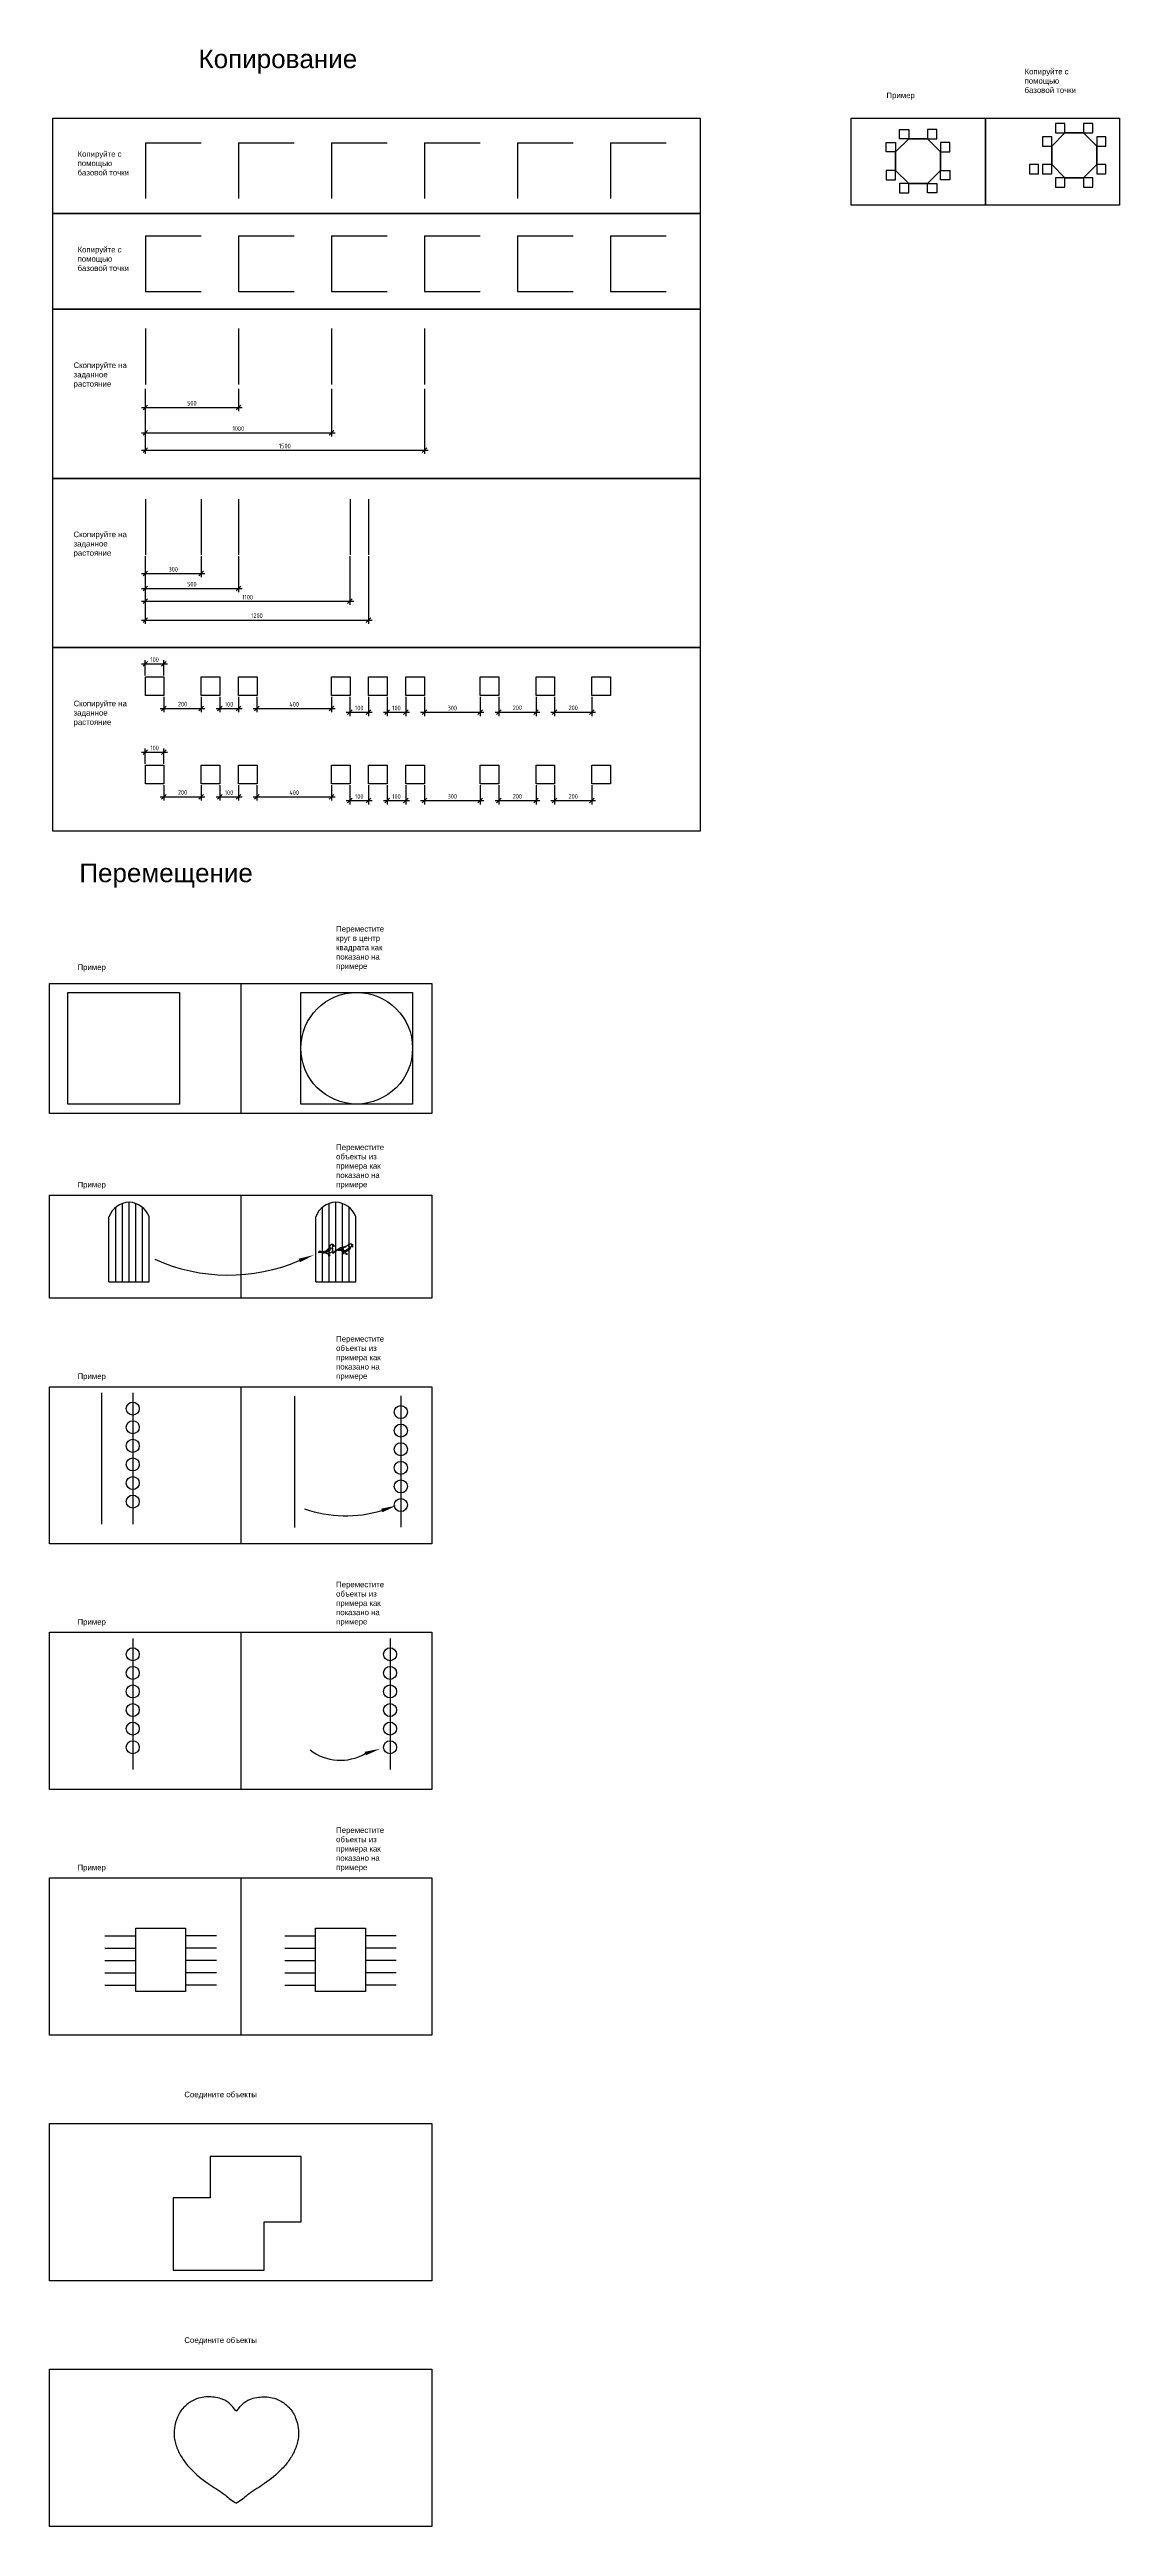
# Model space of a CAD drawing. Header units: millimetres. Extents: x 5285 to 11036, y 30611 to 43931.
import ezdxf

# ---------------------------------------------------------------- set-up
doc = ezdxf.new("R2010")
doc.units = ezdxf.units.MM
doc.styles.add('ГОСТ 2.304', font='CS_Gost2304.shx')
doc.dimstyles.new('СПДС', dxfattribs={"dimscale": 100, "dimtxt": 2.5, "dimasz": 2.5, "dimexe": 2, "dimexo": 0.625, "dimgap": 1, "dimtad": 1, "dimdec": 0, "dimtxsty": 'ГОСТ 2.304', "dimblk": 'OBLIQUE', "dimblk1": 'OBLIQUE', "dimblk2": 'OBLIQUE', "dimcen": 2.5, "dimdle": 2, "dimadec": 0, "dimazin": 2, "dimtfac": 0.75, "dimtdec": 4, "dimtmove": 1, "dimatfit": 3, "dimfxl": 1, "dimtfill": 1, "dimtolj": 1, "dimarcsym": 1})

# ---------------------------------------------------------------- blocks, each defined once
blk = doc.blocks.new('_Oblique')
at = {"color": 0, "linetype": 'ByBlock', "lineweight": -2}
blk.add_line((-0.5, -0.5), (0.5, 0.5), dxfattribs=at)
blk = doc.blocks.new('*D16')
at = {"color": 0, "lineweight": -2}
for p, q in [((5800, 42107), (5800, 41986)), ((6300, 42107), (6300, 41986)), ((5780, 42006), (6320, 42006))]:
    blk.add_line(p, q, dxfattribs=at)
at = {"layer": 'Defpoints', "color": 0}
for p in [(5800, 42113), (6300, 42113), (6300, 42006)]:
    blk.add_point(p, dxfattribs=at)
at = {"color": 0, "lineweight": -2, "xscale": 25, "yscale": 25, "zscale": 25, "rotation": 180}
blk.add_blockref('_Oblique', (5800, 42006), dxfattribs=at)
at = {"color": 0, "lineweight": -2, "xscale": 25, "yscale": 25, "zscale": 25}
blk.add_blockref('_Oblique', (6300, 42006), dxfattribs=at)
at = {"color": 0, "insert": (6050, 42029), "char_height": 25, "attachment_point": 5, "style": 'ГОСТ 2.304', "bg_fill": 3, "box_fill_scale": 1.1, "bg_fill_color": 256, "bg_fill_true_color": 13158600, "bg_fill_transparency": 0}
blk.add_mtext('\\A1;500', dxfattribs=at)
blk = doc.blocks.new('*D19')
at = {"color": 0, "lineweight": -2}
for p, q in [((5800, 42107), (5800, 41850)), ((6800, 42107), (6800, 41850)), ((5780, 41870), (6820, 41870))]:
    blk.add_line(p, q, dxfattribs=at)
at = {"layer": 'Defpoints', "color": 0}
for p in [(5800, 42113), (6800, 42113), (6800, 41870)]:
    blk.add_point(p, dxfattribs=at)
at = {"color": 0, "lineweight": -2, "xscale": 25, "yscale": 25, "zscale": 25, "rotation": 180}
blk.add_blockref('_Oblique', (5800, 41870), dxfattribs=at)
at = {"color": 0, "lineweight": -2, "xscale": 25, "yscale": 25, "zscale": 25}
blk.add_blockref('_Oblique', (6800, 41870), dxfattribs=at)
at = {"color": 0, "insert": (6300, 41893), "char_height": 25, "attachment_point": 5, "style": 'ГОСТ 2.304', "bg_fill": 3, "box_fill_scale": 1.1, "bg_fill_color": 256, "bg_fill_true_color": 13158600, "bg_fill_transparency": 0}
blk.add_mtext('\\A1;1000', dxfattribs=at)
blk = doc.blocks.new('*D22')
at = {"color": 0, "lineweight": -2}
for p, q in [((5800, 42107), (5800, 41756)), ((7300, 42107), (7300, 41756)), ((5780, 41776), (7320, 41776))]:
    blk.add_line(p, q, dxfattribs=at)
at = {"layer": 'Defpoints', "color": 0}
for p in [(5800, 42113), (7300, 42113), (7300, 41776)]:
    blk.add_point(p, dxfattribs=at)
at = {"color": 0, "lineweight": -2, "xscale": 25, "yscale": 25, "zscale": 25, "rotation": 180}
blk.add_blockref('_Oblique', (5800, 41776), dxfattribs=at)
at = {"color": 0, "lineweight": -2, "xscale": 25, "yscale": 25, "zscale": 25}
blk.add_blockref('_Oblique', (7300, 41776), dxfattribs=at)
at = {"color": 0, "insert": (6550, 41799), "char_height": 25, "attachment_point": 5, "style": 'ГОСТ 2.304', "bg_fill": 3, "box_fill_scale": 1.1, "bg_fill_color": 256, "bg_fill_true_color": 13158600, "bg_fill_transparency": 0}
blk.add_mtext('\\A1;1500', dxfattribs=at)
blk = doc.blocks.new('*D25')
at = {"color": 0, "lineweight": -2}
for p, q in [((5800, 41207), (5800, 41093)), ((6100, 41207), (6100, 41093)), ((5780, 41113), (6120, 41113))]:
    blk.add_line(p, q, dxfattribs=at)
at = {"layer": 'Defpoints', "color": 0}
for p in [(5800, 41213), (6100, 41213), (6100, 41113)]:
    blk.add_point(p, dxfattribs=at)
at = {"color": 0, "lineweight": -2, "xscale": 25, "yscale": 25, "zscale": 25, "rotation": 180}
blk.add_blockref('_Oblique', (5800, 41113), dxfattribs=at)
at = {"color": 0, "lineweight": -2, "xscale": 25, "yscale": 25, "zscale": 25}
blk.add_blockref('_Oblique', (6100, 41113), dxfattribs=at)
at = {"color": 0, "insert": (5950, 41136), "char_height": 25, "attachment_point": 5, "style": 'ГОСТ 2.304', "bg_fill": 3, "box_fill_scale": 1.1, "bg_fill_color": 256, "bg_fill_true_color": 13158600, "bg_fill_transparency": 0}
blk.add_mtext('\\A1;300', dxfattribs=at)
blk = doc.blocks.new('*D28')
at = {"color": 0, "lineweight": -2}
for p, q in [((5800, 41207), (5800, 41013)), ((6300, 41207), (6300, 41013)), ((5780, 41033), (6320, 41033))]:
    blk.add_line(p, q, dxfattribs=at)
at = {"layer": 'Defpoints', "color": 0}
for p in [(5800, 41213), (6300, 41213), (6300, 41033)]:
    blk.add_point(p, dxfattribs=at)
at = {"color": 0, "lineweight": -2, "xscale": 25, "yscale": 25, "zscale": 25, "rotation": 180}
blk.add_blockref('_Oblique', (5800, 41033), dxfattribs=at)
at = {"color": 0, "lineweight": -2, "xscale": 25, "yscale": 25, "zscale": 25}
blk.add_blockref('_Oblique', (6300, 41033), dxfattribs=at)
at = {"color": 0, "insert": (6050, 41056), "char_height": 25, "attachment_point": 5, "style": 'ГОСТ 2.304', "bg_fill": 3, "box_fill_scale": 1.1, "bg_fill_color": 256, "bg_fill_true_color": 13158600, "bg_fill_transparency": 0}
blk.add_mtext('\\A1;500', dxfattribs=at)
blk = doc.blocks.new('*D31')
at = {"color": 0, "lineweight": -2}
for p, q in [((5800, 41207), (5800, 40944)), ((6900, 41207), (6900, 40944)), ((5780, 40964), (6920, 40964))]:
    blk.add_line(p, q, dxfattribs=at)
at = {"layer": 'Defpoints', "color": 0}
for p in [(5800, 41213), (6900, 41213), (6900, 40964)]:
    blk.add_point(p, dxfattribs=at)
at = {"color": 0, "lineweight": -2, "xscale": 25, "yscale": 25, "zscale": 25, "rotation": 180}
blk.add_blockref('_Oblique', (5800, 40964), dxfattribs=at)
at = {"color": 0, "lineweight": -2, "xscale": 25, "yscale": 25, "zscale": 25}
blk.add_blockref('_Oblique', (6900, 40964), dxfattribs=at)
at = {"color": 0, "insert": (6350, 40986), "char_height": 25, "attachment_point": 5, "style": 'ГОСТ 2.304', "bg_fill": 3, "box_fill_scale": 1.1, "bg_fill_color": 256, "bg_fill_true_color": 13158600, "bg_fill_transparency": 0}
blk.add_mtext('\\A1;1100', dxfattribs=at)
blk = doc.blocks.new('*D34')
at = {"color": 0, "lineweight": -2}
for p, q in [((5800, 41207), (5800, 40843)), ((7000, 41207), (7000, 40843)), ((5780, 40863), (7020, 40863))]:
    blk.add_line(p, q, dxfattribs=at)
at = {"layer": 'Defpoints', "color": 0}
for p in [(5800, 41213), (7000, 41213), (7000, 40863)]:
    blk.add_point(p, dxfattribs=at)
at = {"color": 0, "lineweight": -2, "xscale": 25, "yscale": 25, "zscale": 25, "rotation": 180}
blk.add_blockref('_Oblique', (5800, 40863), dxfattribs=at)
at = {"color": 0, "lineweight": -2, "xscale": 25, "yscale": 25, "zscale": 25}
blk.add_blockref('_Oblique', (7000, 40863), dxfattribs=at)
at = {"color": 0, "insert": (6400, 40887), "char_height": 25, "attachment_point": 5, "style": 'ГОСТ 2.304', "bg_fill": 3, "box_fill_scale": 1.1, "bg_fill_color": 256, "bg_fill_true_color": 13158600, "bg_fill_transparency": 0}
blk.add_mtext('\\A1;1200', dxfattribs=at)
blk = doc.blocks.new('*D37')
at = {"color": 0, "lineweight": -2}
for p, q in [((5880, 40388), (6120, 40388)), ((5900, 40451), (5900, 40368)), ((6100, 40451), (6100, 40368))]:
    blk.add_line(p, q, dxfattribs=at)
at = {"layer": 'Defpoints', "color": 0}
for p in [(5900, 40458), (6100, 40458), (6100, 40388)]:
    blk.add_point(p, dxfattribs=at)
at = {"color": 0, "lineweight": -2, "xscale": 25, "yscale": 25, "zscale": 25, "rotation": 180}
blk.add_blockref('_Oblique', (5900, 40388), dxfattribs=at)
at = {"color": 0, "lineweight": -2, "xscale": 25, "yscale": 25, "zscale": 25}
blk.add_blockref('_Oblique', (6100, 40388), dxfattribs=at)
at = {"color": 0, "insert": (6000, 40411), "char_height": 25, "attachment_point": 5, "style": 'ГОСТ 2.304', "bg_fill": 3, "box_fill_scale": 1.1, "bg_fill_color": 256, "bg_fill_true_color": 13158600, "bg_fill_transparency": 0}
blk.add_mtext('\\A1;200', dxfattribs=at)
blk = doc.blocks.new('*D52')
at = {"color": 0, "lineweight": -2}
for p, q in [((6180, 40388), (6320, 40388)), ((6200, 40451), (6200, 40368)), ((6300, 40451), (6300, 40368))]:
    blk.add_line(p, q, dxfattribs=at)
at = {"color": 0, "lineweight": -2, "xscale": 25, "yscale": 25, "zscale": 25, "rotation": 180}
blk.add_blockref('_Oblique', (6200, 40388), dxfattribs=at)
at = {"color": 0, "lineweight": -2, "xscale": 25, "yscale": 25, "zscale": 25}
blk.add_blockref('_Oblique', (6300, 40388), dxfattribs=at)
at = {"color": 0, "insert": (6250, 40410), "char_height": 25, "attachment_point": 5, "style": 'ГОСТ 2.304', "bg_fill": 3, "box_fill_scale": 1.1, "bg_fill_color": 256, "bg_fill_true_color": 13158600, "bg_fill_transparency": 0}
blk.add_mtext('\\A1;100', dxfattribs=at)
at = {"layer": 'Defpoints', "color": 0}
for p in [(6200, 40458), (6300, 40458), (6300, 40388)]:
    blk.add_point(p, dxfattribs=at)
blk = doc.blocks.new('*D57')
at = {"color": 0, "lineweight": -2}
for p, q in [((6380, 40388), (6820, 40388)), ((6400, 40451), (6400, 40368)), ((6800, 40451), (6800, 40368))]:
    blk.add_line(p, q, dxfattribs=at)
at = {"layer": 'Defpoints', "color": 0}
for p in [(6400, 40458), (6800, 40458), (6800, 40388)]:
    blk.add_point(p, dxfattribs=at)
at = {"color": 0, "lineweight": -2, "xscale": 25, "yscale": 25, "zscale": 25, "rotation": 180}
blk.add_blockref('_Oblique', (6400, 40388), dxfattribs=at)
at = {"color": 0, "lineweight": -2, "xscale": 25, "yscale": 25, "zscale": 25}
blk.add_blockref('_Oblique', (6800, 40388), dxfattribs=at)
at = {"color": 0, "insert": (6600, 40410), "char_height": 25, "attachment_point": 5, "style": 'ГОСТ 2.304', "bg_fill": 3, "box_fill_scale": 1.1, "bg_fill_color": 256, "bg_fill_true_color": 13158600, "bg_fill_transparency": 0}
blk.add_mtext('\\A1;400', dxfattribs=at)
blk = doc.blocks.new('*D62')
at = {"color": 0, "lineweight": -2}
for p, q in [((6880, 40367), (7020, 40367)), ((6900, 40451), (6900, 40347)), ((7000, 40451), (7000, 40347))]:
    blk.add_line(p, q, dxfattribs=at)
at = {"color": 0, "lineweight": -2, "xscale": 25, "yscale": 25, "zscale": 25, "rotation": 180}
blk.add_blockref('_Oblique', (6900, 40367), dxfattribs=at)
at = {"color": 0, "lineweight": -2, "xscale": 25, "yscale": 25, "zscale": 25}
blk.add_blockref('_Oblique', (7000, 40367), dxfattribs=at)
at = {"color": 0, "insert": (6950, 40390), "char_height": 25, "attachment_point": 5, "style": 'ГОСТ 2.304', "bg_fill": 3, "box_fill_scale": 1.1, "bg_fill_color": 256, "bg_fill_true_color": 13158600, "bg_fill_transparency": 0}
blk.add_mtext('\\A1;100', dxfattribs=at)
at = {"layer": 'Defpoints', "color": 0}
for p in [(6900, 40458), (7000, 40458), (7000, 40367)]:
    blk.add_point(p, dxfattribs=at)
blk = doc.blocks.new('*D65')
at = {"color": 0, "lineweight": -2}
for p, q in [((5780, 40628), (5920, 40628)), ((5800, 40564), (5800, 40648)), ((5900, 40564), (5900, 40648))]:
    blk.add_line(p, q, dxfattribs=at)
at = {"layer": 'Defpoints', "color": 0}
for p in [(5800, 40558), (5900, 40558)]:
    blk.add_point(p, dxfattribs=at)
at = {"color": 0, "lineweight": -2, "xscale": 25, "yscale": 25, "zscale": 25, "rotation": 180}
blk.add_blockref('_Oblique', (5800, 40628), dxfattribs=at)
at = {"color": 0, "lineweight": -2, "xscale": 25, "yscale": 25, "zscale": 25}
blk.add_blockref('_Oblique', (5900, 40628), dxfattribs=at)
at = {"color": 0, "insert": (5850, 40650), "char_height": 25, "attachment_point": 5, "style": 'ГОСТ 2.304', "bg_fill": 3, "box_fill_scale": 1.1, "bg_fill_color": 256, "bg_fill_true_color": 13158600, "bg_fill_transparency": 0}
blk.add_mtext('\\A1;100', dxfattribs=at)
at = {"layer": 'Defpoints', "color": 0}
blk.add_point((5900, 40628), dxfattribs=at)
blk = doc.blocks.new('*D74')
at = {"color": 0, "lineweight": -2}
for p, q in [((7080, 40367), (7220, 40367)), ((7100, 40451), (7100, 40347)), ((7200, 40451), (7200, 40347))]:
    blk.add_line(p, q, dxfattribs=at)
at = {"color": 0, "lineweight": -2, "xscale": 25, "yscale": 25, "zscale": 25, "rotation": 180}
blk.add_blockref('_Oblique', (7100, 40367), dxfattribs=at)
at = {"color": 0, "lineweight": -2, "xscale": 25, "yscale": 25, "zscale": 25}
blk.add_blockref('_Oblique', (7200, 40367), dxfattribs=at)
at = {"color": 0, "insert": (7150, 40390), "char_height": 25, "attachment_point": 5, "style": 'ГОСТ 2.304', "bg_fill": 3, "box_fill_scale": 1.1, "bg_fill_color": 256, "bg_fill_true_color": 13158600, "bg_fill_transparency": 0}
blk.add_mtext('\\A1;100', dxfattribs=at)
at = {"layer": 'Defpoints', "color": 0}
for p in [(7100, 40458), (7200, 40458), (7200, 40367)]:
    blk.add_point(p, dxfattribs=at)
blk = doc.blocks.new('*D79')
at = {"color": 0, "lineweight": -2}
for p, q in [((7280, 40367), (7620, 40367)), ((7300, 40451), (7300, 40347)), ((7600, 40451), (7600, 40347))]:
    blk.add_line(p, q, dxfattribs=at)
at = {"layer": 'Defpoints', "color": 0}
for p in [(7300, 40458), (7600, 40458), (7600, 40367)]:
    blk.add_point(p, dxfattribs=at)
at = {"color": 0, "lineweight": -2, "xscale": 25, "yscale": 25, "zscale": 25, "rotation": 180}
blk.add_blockref('_Oblique', (7300, 40367), dxfattribs=at)
at = {"color": 0, "lineweight": -2, "xscale": 25, "yscale": 25, "zscale": 25}
blk.add_blockref('_Oblique', (7600, 40367), dxfattribs=at)
at = {"color": 0, "insert": (7450, 40390), "char_height": 25, "attachment_point": 5, "style": 'ГОСТ 2.304', "bg_fill": 3, "box_fill_scale": 1.1, "bg_fill_color": 256, "bg_fill_true_color": 13158600, "bg_fill_transparency": 0}
blk.add_mtext('\\A1;300', dxfattribs=at)
blk = doc.blocks.new('*D84')
at = {"color": 0, "lineweight": -2}
for p, q in [((7680, 40367), (7920, 40367)), ((7700, 40451), (7700, 40347)), ((7900, 40451), (7900, 40347))]:
    blk.add_line(p, q, dxfattribs=at)
at = {"layer": 'Defpoints', "color": 0}
for p in [(7700, 40458), (7900, 40458), (7900, 40367)]:
    blk.add_point(p, dxfattribs=at)
at = {"color": 0, "lineweight": -2, "xscale": 25, "yscale": 25, "zscale": 25, "rotation": 180}
blk.add_blockref('_Oblique', (7700, 40367), dxfattribs=at)
at = {"color": 0, "lineweight": -2, "xscale": 25, "yscale": 25, "zscale": 25}
blk.add_blockref('_Oblique', (7900, 40367), dxfattribs=at)
at = {"color": 0, "insert": (7800, 40391), "char_height": 25, "attachment_point": 5, "style": 'ГОСТ 2.304', "bg_fill": 3, "box_fill_scale": 1.1, "bg_fill_color": 256, "bg_fill_true_color": 13158600, "bg_fill_transparency": 0}
blk.add_mtext('\\A1;200', dxfattribs=at)
blk = doc.blocks.new('*D89')
at = {"color": 0, "lineweight": -2}
for p, q in [((7980, 40367), (8220, 40367)), ((8000, 40451), (8000, 40347)), ((8200, 40451), (8200, 40347))]:
    blk.add_line(p, q, dxfattribs=at)
at = {"layer": 'Defpoints', "color": 0}
for p in [(8000, 40458), (8200, 40458), (8200, 40367)]:
    blk.add_point(p, dxfattribs=at)
at = {"color": 0, "lineweight": -2, "xscale": 25, "yscale": 25, "zscale": 25, "rotation": 180}
blk.add_blockref('_Oblique', (8000, 40367), dxfattribs=at)
at = {"color": 0, "lineweight": -2, "xscale": 25, "yscale": 25, "zscale": 25}
blk.add_blockref('_Oblique', (8200, 40367), dxfattribs=at)
at = {"color": 0, "insert": (8100, 40391), "char_height": 25, "attachment_point": 5, "style": 'ГОСТ 2.304', "bg_fill": 3, "box_fill_scale": 1.1, "bg_fill_color": 256, "bg_fill_true_color": 13158600, "bg_fill_transparency": 0}
blk.add_mtext('\\A1;200', dxfattribs=at)
blk = doc.blocks.new('*D141')
at = {"color": 0, "lineweight": -2}
for p, q in [((5900, 39976), (5900, 39892)), ((6100, 39976), (6100, 39892)), ((5880, 39912), (6120, 39912))]:
    blk.add_line(p, q, dxfattribs=at)
at = {"layer": 'Defpoints', "color": 0}
for p in [(5900, 39982), (6100, 39982), (6100, 39912)]:
    blk.add_point(p, dxfattribs=at)
at = {"color": 0, "lineweight": -2, "xscale": 25, "yscale": 25, "zscale": 25, "rotation": 180}
blk.add_blockref('_Oblique', (5900, 39912), dxfattribs=at)
at = {"color": 0, "lineweight": -2, "xscale": 25, "yscale": 25, "zscale": 25}
blk.add_blockref('_Oblique', (6100, 39912), dxfattribs=at)
at = {"color": 0, "insert": (6000, 39936), "char_height": 25, "attachment_point": 5, "style": 'ГОСТ 2.304', "bg_fill": 3, "box_fill_scale": 1.1, "bg_fill_color": 256, "bg_fill_true_color": 13158600, "bg_fill_transparency": 0}
blk.add_mtext('\\A1;200', dxfattribs=at)
blk = doc.blocks.new('*D142')
at = {"color": 0, "lineweight": -2}
for p, q in [((6200, 39976), (6200, 39892)), ((6300, 39976), (6300, 39892)), ((6180, 39912), (6320, 39912))]:
    blk.add_line(p, q, dxfattribs=at)
at = {"color": 0, "lineweight": -2, "xscale": 25, "yscale": 25, "zscale": 25, "rotation": 180}
blk.add_blockref('_Oblique', (6200, 39912), dxfattribs=at)
at = {"color": 0, "lineweight": -2, "xscale": 25, "yscale": 25, "zscale": 25}
blk.add_blockref('_Oblique', (6300, 39912), dxfattribs=at)
at = {"color": 0, "insert": (6250, 39935), "char_height": 25, "attachment_point": 5, "style": 'ГОСТ 2.304', "bg_fill": 3, "box_fill_scale": 1.1, "bg_fill_color": 256, "bg_fill_true_color": 13158600, "bg_fill_transparency": 0}
blk.add_mtext('\\A1;100', dxfattribs=at)
at = {"layer": 'Defpoints', "color": 0}
for p in [(6200, 39982), (6300, 39982), (6300, 39912)]:
    blk.add_point(p, dxfattribs=at)
blk = doc.blocks.new('*D143')
at = {"color": 0, "lineweight": -2}
for p, q in [((6400, 39976), (6400, 39892)), ((6800, 39976), (6800, 39892)), ((6380, 39912), (6820, 39912))]:
    blk.add_line(p, q, dxfattribs=at)
at = {"layer": 'Defpoints', "color": 0}
for p in [(6400, 39982), (6800, 39982), (6800, 39912)]:
    blk.add_point(p, dxfattribs=at)
at = {"color": 0, "lineweight": -2, "xscale": 25, "yscale": 25, "zscale": 25, "rotation": 180}
blk.add_blockref('_Oblique', (6400, 39912), dxfattribs=at)
at = {"color": 0, "lineweight": -2, "xscale": 25, "yscale": 25, "zscale": 25}
blk.add_blockref('_Oblique', (6800, 39912), dxfattribs=at)
at = {"color": 0, "insert": (6600, 39935), "char_height": 25, "attachment_point": 5, "style": 'ГОСТ 2.304', "bg_fill": 3, "box_fill_scale": 1.1, "bg_fill_color": 256, "bg_fill_true_color": 13158600, "bg_fill_transparency": 0}
blk.add_mtext('\\A1;400', dxfattribs=at)
blk = doc.blocks.new('*D144')
at = {"color": 0, "lineweight": -2}
for p, q in [((6900, 39976), (6900, 39872)), ((7000, 39976), (7000, 39872)), ((6880, 39892), (7020, 39892))]:
    blk.add_line(p, q, dxfattribs=at)
at = {"color": 0, "lineweight": -2, "xscale": 25, "yscale": 25, "zscale": 25, "rotation": 180}
blk.add_blockref('_Oblique', (6900, 39892), dxfattribs=at)
at = {"color": 0, "lineweight": -2, "xscale": 25, "yscale": 25, "zscale": 25}
blk.add_blockref('_Oblique', (7000, 39892), dxfattribs=at)
at = {"color": 0, "insert": (6950, 39914), "char_height": 25, "attachment_point": 5, "style": 'ГОСТ 2.304', "bg_fill": 3, "box_fill_scale": 1.1, "bg_fill_color": 256, "bg_fill_true_color": 13158600, "bg_fill_transparency": 0}
blk.add_mtext('\\A1;100', dxfattribs=at)
at = {"layer": 'Defpoints', "color": 0}
for p in [(6900, 39982), (7000, 39982), (7000, 39892)]:
    blk.add_point(p, dxfattribs=at)
blk = doc.blocks.new('*D145')
at = {"color": 0, "lineweight": -2}
for p, q in [((5780, 40152), (5920, 40152)), ((5800, 40089), (5800, 40172)), ((5900, 40089), (5900, 40172))]:
    blk.add_line(p, q, dxfattribs=at)
at = {"layer": 'Defpoints', "color": 0}
for p in [(5800, 40082), (5900, 40082)]:
    blk.add_point(p, dxfattribs=at)
at = {"color": 0, "lineweight": -2, "xscale": 25, "yscale": 25, "zscale": 25, "rotation": 180}
blk.add_blockref('_Oblique', (5800, 40152), dxfattribs=at)
at = {"color": 0, "lineweight": -2, "xscale": 25, "yscale": 25, "zscale": 25}
blk.add_blockref('_Oblique', (5900, 40152), dxfattribs=at)
at = {"color": 0, "insert": (5850, 40175), "char_height": 25, "attachment_point": 5, "style": 'ГОСТ 2.304', "bg_fill": 3, "box_fill_scale": 1.1, "bg_fill_color": 256, "bg_fill_true_color": 13158600, "bg_fill_transparency": 0}
blk.add_mtext('\\A1;100', dxfattribs=at)
at = {"layer": 'Defpoints', "color": 0}
blk.add_point((5900, 40152), dxfattribs=at)
blk = doc.blocks.new('*D146')
at = {"color": 0, "lineweight": -2}
for p, q in [((7100, 39976), (7100, 39872)), ((7200, 39976), (7200, 39872)), ((7080, 39892), (7220, 39892))]:
    blk.add_line(p, q, dxfattribs=at)
at = {"color": 0, "lineweight": -2, "xscale": 25, "yscale": 25, "zscale": 25, "rotation": 180}
blk.add_blockref('_Oblique', (7100, 39892), dxfattribs=at)
at = {"color": 0, "lineweight": -2, "xscale": 25, "yscale": 25, "zscale": 25}
blk.add_blockref('_Oblique', (7200, 39892), dxfattribs=at)
at = {"color": 0, "insert": (7150, 39914), "char_height": 25, "attachment_point": 5, "style": 'ГОСТ 2.304', "bg_fill": 3, "box_fill_scale": 1.1, "bg_fill_color": 256, "bg_fill_true_color": 13158600, "bg_fill_transparency": 0}
blk.add_mtext('\\A1;100', dxfattribs=at)
at = {"layer": 'Defpoints', "color": 0}
for p in [(7100, 39982), (7200, 39982), (7200, 39892)]:
    blk.add_point(p, dxfattribs=at)
blk = doc.blocks.new('*D147')
at = {"color": 0, "lineweight": -2}
for p, q in [((7300, 39976), (7300, 39872)), ((7600, 39976), (7600, 39872)), ((7280, 39892), (7620, 39892))]:
    blk.add_line(p, q, dxfattribs=at)
at = {"layer": 'Defpoints', "color": 0}
for p in [(7300, 39982), (7600, 39982), (7600, 39892)]:
    blk.add_point(p, dxfattribs=at)
at = {"color": 0, "lineweight": -2, "xscale": 25, "yscale": 25, "zscale": 25, "rotation": 180}
blk.add_blockref('_Oblique', (7300, 39892), dxfattribs=at)
at = {"color": 0, "lineweight": -2, "xscale": 25, "yscale": 25, "zscale": 25}
blk.add_blockref('_Oblique', (7600, 39892), dxfattribs=at)
at = {"color": 0, "insert": (7450, 39915), "char_height": 25, "attachment_point": 5, "style": 'ГОСТ 2.304', "bg_fill": 3, "box_fill_scale": 1.1, "bg_fill_color": 256, "bg_fill_true_color": 13158600, "bg_fill_transparency": 0}
blk.add_mtext('\\A1;300', dxfattribs=at)
blk = doc.blocks.new('*D148')
at = {"color": 0, "lineweight": -2}
for p, q in [((7700, 39976), (7700, 39872)), ((7900, 39976), (7900, 39872)), ((7680, 39892), (7920, 39892))]:
    blk.add_line(p, q, dxfattribs=at)
at = {"layer": 'Defpoints', "color": 0}
for p in [(7700, 39982), (7900, 39982), (7900, 39892)]:
    blk.add_point(p, dxfattribs=at)
at = {"color": 0, "lineweight": -2, "xscale": 25, "yscale": 25, "zscale": 25, "rotation": 180}
blk.add_blockref('_Oblique', (7700, 39892), dxfattribs=at)
at = {"color": 0, "lineweight": -2, "xscale": 25, "yscale": 25, "zscale": 25}
blk.add_blockref('_Oblique', (7900, 39892), dxfattribs=at)
at = {"color": 0, "insert": (7800, 39915), "char_height": 25, "attachment_point": 5, "style": 'ГОСТ 2.304', "bg_fill": 3, "box_fill_scale": 1.1, "bg_fill_color": 256, "bg_fill_true_color": 13158600, "bg_fill_transparency": 0}
blk.add_mtext('\\A1;200', dxfattribs=at)
blk = doc.blocks.new('*D149')
at = {"color": 0, "lineweight": -2}
for p, q in [((8000, 39976), (8000, 39872)), ((8200, 39976), (8200, 39872)), ((7980, 39892), (8220, 39892))]:
    blk.add_line(p, q, dxfattribs=at)
at = {"layer": 'Defpoints', "color": 0}
for p in [(8000, 39982), (8200, 39982), (8200, 39892)]:
    blk.add_point(p, dxfattribs=at)
at = {"color": 0, "lineweight": -2, "xscale": 25, "yscale": 25, "zscale": 25, "rotation": 180}
blk.add_blockref('_Oblique', (8000, 39892), dxfattribs=at)
at = {"color": 0, "lineweight": -2, "xscale": 25, "yscale": 25, "zscale": 25}
blk.add_blockref('_Oblique', (8200, 39892), dxfattribs=at)
at = {"color": 0, "insert": (8100, 39915), "char_height": 25, "attachment_point": 5, "style": 'ГОСТ 2.304', "bg_fill": 3, "box_fill_scale": 1.1, "bg_fill_color": 256, "bg_fill_true_color": 13158600, "bg_fill_transparency": 0}
blk.add_mtext('\\A1;200', dxfattribs=at)

msp = doc.modelspace()

# ---------------------------------------------------------------- linework, layer by layer
at = {"color": 1, "ltscale": 100}
for p, q in [((5800.3, 43430.1), (6100.3, 43430.1)), ((6300.3, 43430.1), (6600.3, 43430.1)), ((6800.3, 43430.1), (7100.3, 43430.1)), ((7300.3, 43430.1), (7600.3, 43430.1)), ((7800.3, 43430.1), (8100.3, 43430.1)), ((8300.3, 43430.1), (8600.3, 43430.1)), ((5800.3, 42930.1), (6100.3, 42930.1)), ((6300.3, 42930.1), (6600.3, 42930.1)), ((6800.3, 42930.1), (7100.3, 42930.1)), ((7300.3, 42930.1), (7600.3, 42930.1)), ((7800.3, 42930.1), (8100.3, 42930.1)), ((8300.3, 42930.1), (8600.3, 42930.1)), ((5800.3, 42630.1), (6100.3, 42630.1)), ((6300.3, 42630.1), (6600.3, 42630.1)), ((6800.3, 42630.1), (7100.3, 42630.1)), ((7300.3, 42630.1), (7600.3, 42630.1)), ((7800.3, 42630.1), (8100.3, 42630.1)), ((8300.3, 42630.1), (8600.3, 42630.1)), ((5800.3, 42430.1), (5800.3, 42130.1)), ((5800.3, 41513.2), (5800.3, 41213.2))]:
    msp.add_line(p, q, dxfattribs=at)
at = {"ltscale": 100}
for p, q in [((5800.3, 43430.1), (5800.3, 43130.1)), ((6300.3, 43430.1), (6300.3, 43130.1)), ((6800.3, 43430.1), (6800.3, 43130.1)), ((7300.3, 43430.1), (7300.3, 43130.1)), ((7800.3, 43430.1), (7800.3, 43130.1)), ((8300.3, 43430.1), (8300.3, 43130.1)), ((5800.3, 42930.1), (5800.3, 42630.1)), ((6300.3, 42930.1), (6300.3, 42630.1)), ((6800.3, 42930.1), (6800.3, 42630.1)), ((7300.3, 42930.1), (7300.3, 42630.1)), ((7800.3, 42930.1), (7800.3, 42630.1)), ((8300.3, 42930.1), (8300.3, 42630.1))]:
    msp.add_line(p, q, dxfattribs=at)
at = {"lineweight": 60, "ltscale": 10}
for p, q in [((9903.7, 43451.5), (9833, 43380.8)), ((9903.7, 43451.5), (10003.7, 43451.5)), ((10003.7, 43451.5), (10074.4, 43380.8)), ((10743, 43482.9), (10672.3, 43412.2)), ((10743, 43482.9), (10843, 43482.9)), ((10843, 43482.9), (10913.7, 43412.2)), ((9833, 43380.8), (9833, 43280.8)), ((10074.4, 43380.8), (10074.4, 43280.8)), ((10672.3, 43412.2), (10672.3, 43312.2)), ((10743, 43241.5), (10672.3, 43312.2)), ((10843, 43241.5), (10913.7, 43312.2)), ((10913.7, 43412.2), (10913.7, 43312.2)), ((9903.7, 43210.1), (9833, 43280.8)), ((10003.7, 43210.1), (9903.7, 43210.1)), ((10003.7, 43210.1), (10074.4, 43280.8)), ((10843, 43241.5), (10743, 43241.5))]:
    msp.add_line(p, q, dxfattribs=at)
for p, q in [((6312.5, 38907.8), (6312.5, 38208.7)), ((5640.7, 37303.9), (5640.7, 37704.9)), ((5676.6, 37303.9), (5676.6, 37725.7)), ((5712.6, 37303.9), (5712.6, 37733)), ((5712.6, 37303.9), (5712.6, 37733)), ((5748.6, 37303.9), (5748.6, 37725.7)), ((5784.6, 37303.9), (5784.6, 37704.9)), ((6312.5, 37770.6), (6312.5, 37215.9)), ((6751.7, 37303.9), (6751.7, 37704.9)), ((6787.7, 37303.9), (6787.7, 37725.7)), ((6823.7, 37303.9), (6823.7, 37733)), ((6823.7, 37303.9), (6823.7, 37733)), ((6859.7, 37303.9), (6859.7, 37725.7)), ((6895.6, 37303.9), (6895.6, 37704.9)), ((5604.7, 37303.9), (5604.7, 37654.1)), ((5820.5, 37303.9), (5820.5, 37654.1)), ((6715.8, 37303.9), (6715.8, 37654.1)), ((6931.6, 37303.9), (6931.6, 37654.1)), ((6732.7, 37464), (6728.5, 37461.2)), ((6728.5, 37461.2), (6747.9, 37463.5)), ((6733.9, 37465.5), (6730.8, 37463.8)), ((6730.8, 37463.8), (6739.1, 37464.8)), ((6734.9, 37468.2), (6732.8, 37465.7)), ((6733.1, 37465.8), (6746.7, 37465.4)), ((6740, 37467.4), (6734.9, 37468.2)), ((6737.2, 37469.2), (6735.4, 37468.2)), ((6744.6, 37466.7), (6737.2, 37469.2)), ((6738.1, 37464.6), (6742.1, 37464.8)), ((6739.8, 37467.6), (6753.3, 37465.5)), ((6749.1, 37463.4), (6754.2, 37463)), ((6753.3, 37465.5), (6762.1, 37469.2)), ((6754.2, 37463), (6757.5, 37462.8)), ((6754.2, 37460.4), (6756.5, 37461)), ((6756.7, 37460), (6754.2, 37460.4)), ((6754.2, 37459.1), (6758.4, 37460.2)), ((6758.4, 37459.1), (6754.2, 37459.1)), ((6756.5, 37461), (6759.8, 37461.7)), ((6757.5, 37462.8), (6761.5, 37462.3)), ((6758.4, 37460.2), (6761.9, 37460.8)), ((6764.8, 37460.4), (6758.4, 37459.1)), ((6759.8, 37461.7), (6763.6, 37462.5)), ((6761.5, 37462.3), (6762.3, 37462.2)), ((6761.9, 37460.8), (6765.7, 37462.3)), ((6762.1, 37469.2), (6772.5, 37471.8)), ((6763.6, 37462.5), (6766.7, 37464.2)), ((6770.3, 37461.9), (6764.8, 37460.4)), ((6765.7, 37462.3), (6769.9, 37464)), ((6766.7, 37464.2), (6769.4, 37466.3)), ((6767.5, 37461.1), (6767.5, 37461.1)), ((6767.5, 37461.1), (6769.2, 37460.2)), ((6769.2, 37460.2), (6771.5, 37459)), ((6769.4, 37466.3), (6773.8, 37469.2)), ((6769.9, 37464), (6774, 37466)), ((6775.5, 37463.7), (6770.3, 37461.9)), ((6770.5, 37462.3), (6775.3, 37464.4)), ((6771.5, 37459), (6773.4, 37458.1)), ((6772.5, 37471.8), (6779.3, 37478)), ((6773.4, 37458.1), (6776.3, 37456.9)), ((6773.8, 37469.2), (6777.2, 37471.9)), ((6775.3, 37464.4), (6778.2, 37466.9)), ((6780.3, 37465.8), (6775.5, 37463.7)), ((6776.3, 37456.9), (6779, 37456.3)), ((6777.2, 37471.9), (6780.5, 37475.3)), ((6778.2, 37466.9), (6781.4, 37469.8)), ((6779, 37456.3), (6781.3, 37456.3)), ((6779.3, 37478), (6786.5, 37485)), ((6784.5, 37468.3), (6780.3, 37465.8)), ((6780.5, 37475.3), (6783.9, 37478.2)), ((6781.3, 37456.3), (6785.5, 37456.9)), ((6781.4, 37469.8), (6783, 37472.3)), ((6782.4, 37455.7), (6782.1, 37453.1)), ((6782.1, 37453.1), (6784.2, 37446.1)), ((6783.5, 37456.5), (6782.5, 37453.1)), ((6782.5, 37453.1), (6784.4, 37446.4)), ((6782.8, 37467.5), (6785.5, 37471.3)), ((6783.3, 37445.1), (6783.5, 37445.8)), ((6783.8, 37445.7), (6783.3, 37445.1)), ((6783.5, 37445.8), (6784.3, 37446.2)), ((6784.8, 37445.8), (6783.8, 37445.7)), ((6784.4, 37446.4), (6785.8, 37446.7)), ((6789.1, 37471.7), (6784.5, 37468.3)), ((6786.7, 37446.5), (6784.8, 37446.3)), ((6784.8, 37446.3), (6786.5, 37446.2)), ((6786.3, 37446), (6784.8, 37446.1)), ((6784.8, 37446.1), (6785.7, 37445.7)), ((6786.6, 37445.2), (6784.8, 37445.8)), ((6785.5, 37471.3), (6787, 37473.8)), ((6785.5, 37456.9), (6789.9, 37457.9)), ((6785.7, 37445.7), (6786.7, 37445.2)), ((6785.8, 37446.7), (6787, 37446.7)), ((6786.6, 37456.8), (6786.3, 37454.2)), ((6786.3, 37454.2), (6788.4, 37447.1)), ((6787.3, 37445.6), (6786.3, 37446)), ((6786.4, 37484.7), (6788, 37486.5)), ((6786.5, 37446.2), (6787.5, 37445.8)), ((6786.8, 37444.5), (6786.6, 37445.2)), ((6787.7, 37457.5), (6786.7, 37454.1)), ((6786.7, 37454.1), (6788.6, 37447.4)), ((6788.1, 37446.1), (6786.7, 37446.5)), ((6786.7, 37445.2), (6786.8, 37444.5)), ((6787, 37473.8), (6788.3, 37476.7)), ((6787, 37446.7), (6788.4, 37446.2)), ((6787.9, 37445.1), (6787.3, 37445.6)), ((6787.4, 37446.1), (6787.7, 37446.8)), ((6788, 37446.7), (6787.4, 37446.1)), ((6787.5, 37445.8), (6787.9, 37445.1)), ((6787.7, 37446.8), (6788.4, 37447.2)), ((6788, 37486.5), (6789.1, 37488.4)), ((6789, 37446.9), (6788, 37446.7)), ((6788.7, 37445.7), (6788.1, 37446.1)), ((6788.4, 37446.2), (6788.7, 37445.7)), ((6788.6, 37447.4), (6790, 37447.7)), ((6790.9, 37447.6), (6789, 37447.3)), ((6789, 37447.3), (6790.6, 37447.2)), ((6789, 37447.1), (6789.9, 37446.7)), ((6790.5, 37447.1), (6789, 37447.1)), ((6790.8, 37446.2), (6789, 37446.9)), ((6789.1, 37488.4), (6790.3, 37491.2)), ((6792.6, 37475), (6789.1, 37471.7)), ((6789.9, 37457.9), (6793.3, 37459.4)), ((6789.9, 37446.7), (6790.9, 37446.3)), ((6790, 37447.7), (6791.2, 37447.8)), ((6790.4, 37491.2), (6791.4, 37492.8)), ((6791.5, 37446.7), (6790.5, 37447.1)), ((6790.6, 37447.2), (6791.6, 37446.8)), ((6791, 37445.6), (6790.8, 37446.2)), ((6792.3, 37447.2), (6790.9, 37447.6)), ((6790.9, 37446.3), (6791, 37445.6)), ((6791.2, 37447.8), (6792.6, 37447.2)), ((6791.4, 37492.8), (6791.9, 37493.9)), ((6792.1, 37446.2), (6791.5, 37446.7)), ((6791.6, 37446.8), (6792.1, 37446.2)), ((6791.9, 37493.9), (6792.5, 37495.3)), ((6792.9, 37446.7), (6792.3, 37447.2)), ((6792.4, 37486.8), (6794.5, 37487.8)), ((6792.5, 37495.3), (6792.9, 37496.5)), ((6794.9, 37478.6), (6792.6, 37475)), ((6792.6, 37447.2), (6792.9, 37446.7)), ((6792.9, 37496.5), (6793.3, 37497.8)), ((6793.3, 37497.8), (6793.9, 37499.1)), ((6793.3, 37459.4), (6797, 37461.3)), ((6793.9, 37499.1), (6794.4, 37500.5)), ((6794.4, 37500.5), (6795.4, 37501.9)), ((6794.5, 37487.8), (6796.2, 37487.4)), ((6796.6, 37482.2), (6794.9, 37478.6)), ((6795.4, 37501.9), (6796.5, 37503.2)), ((6796.2, 37487.4), (6797.7, 37485.7)), ((6796.5, 37503.2), (6797.7, 37504.4)), ((6797.7, 37485.7), (6796.6, 37482.2)), ((6797, 37461.3), (6799.5, 37463.4)), ((6797.7, 37504.4), (6799, 37505.5)), ((6799, 37505.5), (6800.5, 37506.1)), ((6799.5, 37463.4), (6802.5, 37464.8)), ((6800.5, 37506.1), (6801.9, 37506.4)), ((6801.9, 37506.4), (6802.9, 37506.6)), ((6802.5, 37464.8), (6804.8, 37467.1)), ((6802.9, 37506.6), (6803.8, 37506.7)), ((6803.8, 37506.7), (6804.8, 37506.6)), ((6804.9, 37502.5), (6804.6, 37502.1)), ((6804.6, 37502.1), (6804.7, 37501.6)), ((6804.7, 37501.6), (6805.6, 37501.2)), ((6804.8, 37506.6), (6805.7, 37506.5)), ((6804.8, 37467.1), (6806.6, 37470.3)), ((6805.6, 37502.6), (6804.9, 37502.5)), ((6805.6, 37501.2), (6806.1, 37501.2)), ((6805.7, 37506.5), (6806.8, 37506.3)), ((6805.8, 37489.9), (6806.2, 37492.5)), ((6806.2, 37488.1), (6805.8, 37489.9)), ((6806.3, 37502.2), (6806, 37502.5)), ((6806.1, 37501.2), (6806.4, 37501.6)), ((6807.3, 37493.5), (6806.2, 37492.8)), ((6806.9, 37485.8), (6806.2, 37488.1)), ((6806.4, 37501.6), (6806.3, 37502.2)), ((6806.6, 37470.3), (6807.7, 37472.6)), ((6811.2, 37463.5), (6806.7, 37461)), ((6806.7, 37461), (6807.9, 37458.4)), ((6806.8, 37506.3), (6807.6, 37506.1)), ((6808.1, 37483.7), (6806.9, 37485.8)), ((6810.4, 37495.6), (6807.1, 37493.2)), ((6807.5, 37462.9), (6826.9, 37474)), ((6808.3, 37462.1), (6807.5, 37462.9)), ((6807.6, 37506.1), (6808.3, 37505.7)), ((6807.7, 37472.6), (6808.5, 37475.9)), ((6807.9, 37458.4), (6830.2, 37475.3)), ((6808.5, 37480.3), (6808.1, 37483.7)), ((6808.3, 37505.7), (6808.9, 37505.1)), ((6808.5, 37505.8), (6809.6, 37504.1)), ((6808.5, 37475.9), (6808.5, 37480.3)), ((6809.6, 37504.1), (6810.4, 37502.7)), ((6812, 37499.6), (6809.9, 37498.2)), ((6809.9, 37498.2), (6810.4, 37495.6)), ((6810.2, 37498.1), (6816, 37496.2)), ((6810.4, 37502.7), (6811.2, 37501.2)), ((6816.3, 37496.2), (6810.4, 37495.6)), ((6810.4, 37459.8), (6810.8, 37458)), ((6810.8, 37458), (6829.8, 37473.8)), ((6811, 37463.6), (6822.6, 37471.5)), ((6811.2, 37501.2), (6811.9, 37499.9)), ((6812.1, 37499.8), (6816.3, 37496.2)), ((6822.6, 37471.5), (6835, 37479.8)), ((6837.5, 37473.2), (6831, 37475.6)), ((6831.4, 37475.5), (6842.6, 37474)), ((6837.4, 37474.7), (6834.3, 37475.9)), ((6834.3, 37475.9), (6839.9, 37475.5)), ((6835, 37479.8), (6851.1, 37488.2)), ((6835.4, 37476.3), (6843.4, 37478)), ((6852.1, 37471.1), (6837.5, 37473.2)), ((6839.9, 37475.5), (6846.5, 37475.9)), ((6842.6, 37474), (6850.6, 37473.8)), ((6843.4, 37478), (6849, 37479.6)), ((6846.5, 37475.9), (6853.9, 37477.1)), ((6849, 37479.6), (6856.2, 37482.7)), ((6850.6, 37473.8), (6859.5, 37474.7)), ((6851.1, 37488.2), (6866.6, 37492.2)), ((6865.5, 37471.6), (6852.1, 37471.1)), ((6853.9, 37477.1), (6860.3, 37480.2)), ((6856.2, 37469.7), (6855.3, 37471.8)), ((6856.2, 37482.7), (6863.4, 37487.4)), ((6858.6, 37468.5), (6856.2, 37469.7)), ((6861.3, 37466.8), (6858.6, 37468.5)), ((6859.5, 37474.7), (6868.1, 37478.2)), ((6860.3, 37480.2), (6866.5, 37484.1)), ((6865.4, 37466), (6861.3, 37466.8)), ((6863.3, 37456.1), (6863.4, 37456.7)), ((6863.5, 37456.5), (6863.3, 37456.1)), ((6863.4, 37487.4), (6871.2, 37490.3)), ((6863.4, 37456.7), (6863.7, 37457.2)), ((6864, 37457), (6863.5, 37456.5)), ((6863.7, 37457.2), (6864.6, 37457.5)), ((6864.9, 37456.9), (6864, 37457)), ((6864.8, 37466.1), (6864.4, 37462.3)), ((6864.4, 37462.3), (6864.6, 37457.4)), ((6865.5, 37465.9), (6864.7, 37461.6)), ((6864.7, 37461.6), (6864.8, 37457.6)), ((6864.8, 37457.6), (6866.6, 37457.7)), ((6865.5, 37456.5), (6864.9, 37456.9)), ((6866.7, 37457.4), (6865.1, 37457.3)), ((6865.1, 37457.3), (6866.5, 37456.9)), ((6866.5, 37456.7), (6865.1, 37457.1)), ((6865.1, 37457.1), (6865.8, 37456.5)), ((6869.6, 37466.2), (6865.4, 37466)), ((6877, 37473.2), (6865.5, 37471.6)), ((6866.4, 37455.9), (6865.5, 37456.5)), ((6865.8, 37456.5), (6866.7, 37455.9)), ((6866.8, 37455.3), (6866.4, 37455.9)), ((6866.5, 37456.9), (6867.5, 37456.5)), ((6867.4, 37456.1), (6866.5, 37456.7)), ((6866.6, 37492.2), (6882.1, 37498)), ((6866.6, 37457.7), (6867.9, 37457.3)), ((6867.7, 37457), (6866.7, 37457.4)), ((6866.7, 37455.9), (6866.8, 37455.3)), ((6867.9, 37455.5), (6867.4, 37456.1)), ((6867.5, 37456.5), (6867.9, 37455.5)), ((6868.6, 37456.4), (6867.7, 37457)), ((6867.9, 37457.3), (6868.6, 37456.4)), ((6873.1, 37466.2), (6869.6, 37466.2)), ((6871.2, 37490.3), (6879.9, 37492.8)), ((6873.6, 37466.3), (6873.1, 37466.2)), ((6873.5, 37467.4), (6874.1, 37461.9)), ((6874.1, 37461.9), (6879.6, 37454.2)), ((6874.4, 37467.7), (6874.3, 37462)), ((6874.3, 37462), (6879.6, 37454.7)), ((6876.2, 37466.8), (6874.4, 37466.5)), ((6879.3, 37467.6), (6876.2, 37466.8)), ((6887.9, 37480.7), (6877, 37473.2)), ((6877.5, 37452.7), (6878.1, 37454)), ((6878.2, 37453.8), (6877.5, 37452.7)), ((6878.1, 37454), (6879.7, 37454.2)), ((6879.8, 37453.9), (6878.2, 37453.8)), ((6881.3, 37468.1), (6879.3, 37467.6)), ((6879.6, 37454.7), (6881.2, 37455.1)), ((6882.8, 37452.8), (6879.8, 37453.9)), ((6881, 37454.8), (6880.1, 37454.4)), ((6880.1, 37454.4), (6882.3, 37454.4)), ((6882.1, 37454.1), (6880.2, 37454.1)), ((6880.2, 37454.1), (6882, 37453.5)), ((6882.6, 37454.9), (6881, 37454.8)), ((6881.2, 37455.1), (6882.9, 37455.1)), ((6885.8, 37470.1), (6881.3, 37468.1)), ((6882, 37453.5), (6883, 37452.8)), ((6883.5, 37453.7), (6882.1, 37454.1)), ((6882.3, 37454.4), (6883.8, 37453.9)), ((6882.6, 37498.6), (6887.7, 37501.7)), ((6884.6, 37454.2), (6882.6, 37454.9)), ((6883.2, 37451.8), (6882.8, 37452.8)), ((6882.9, 37455.1), (6884.9, 37454.5)), ((6883, 37452.8), (6883.2, 37451.8)), ((6885, 37452.6), (6883.5, 37453.7)), ((6883.8, 37453.9), (6884.8, 37453)), ((6885.7, 37453.1), (6884.6, 37454.2)), ((6884.8, 37453), (6885, 37452.6)), ((6884.9, 37454.5), (6885.7, 37453.1)), ((6888.7, 37471.2), (6885.8, 37470.1)), ((6887.9, 37501.8), (6890.6, 37503.1)), ((6895.2, 37486.2), (6887.9, 37480.7)), ((6891.2, 37472.6), (6888.7, 37471.2)), ((6890.7, 37503), (6892.5, 37503.7)), ((6893.9, 37474), (6891.2, 37472.6)), ((6894.9, 37495.1), (6892, 37495.9)), ((6892.5, 37503.7), (6893.6, 37504.2)), ((6893.6, 37504.2), (6894.9, 37504.9)), ((6896.4, 37475.7), (6893.9, 37474)), ((6894.9, 37504.9), (6896, 37505.6)), ((6897.4, 37492.8), (6894.9, 37495.1)), ((6895.5, 37486.2), (6897.8, 37489.9)), ((6896, 37505.6), (6897.1, 37506.3)), ((6898.2, 37477.8), (6896.4, 37475.7)), ((6897.1, 37506.3), (6898.4, 37507)), ((6897.8, 37489.9), (6897.4, 37492.8)), ((6899, 37479.4), (6898.2, 37477.8)), ((6898.4, 37507), (6899.7, 37507.7)), ((6900.1, 37481.7), (6899, 37479.4)), ((6899.7, 37507.7), (6901.4, 37508.2)), ((6900.7, 37483.9), (6900.1, 37481.7)), ((6901.7, 37486.6), (6900.7, 37483.9)), ((6901.4, 37508.2), (6903.1, 37508.5)), ((6902.3, 37488.5), (6901.7, 37486.6)), ((6903.4, 37490.3), (6902.3, 37488.5)), ((6903.1, 37508.5), (6904.8, 37508.7)), ((6904.4, 37492), (6903.4, 37490.3)), ((6905.3, 37494.1), (6904, 37494.3)), ((6906.3, 37493.6), (6904.4, 37492)), ((6904.8, 37508.7), (6906.4, 37508.7)), ((6908.9, 37493.8), (6904.9, 37494)), ((6906.4, 37508.7), (6907.9, 37508.2)), ((6907.9, 37508.2), (6909.2, 37507.5)), ((6908.6, 37502.5), (6908.4, 37502)), ((6908.4, 37502), (6908.8, 37501.2)), ((6909.1, 37502.7), (6908.6, 37502.5)), ((6908.8, 37501.2), (6909.2, 37500.8)), ((6913.9, 37490.5), (6908.9, 37493.8)), ((6910.2, 37496.1), (6909, 37493.8)), ((6909.7, 37502.3), (6909.1, 37502.7)), ((6909.2, 37507.5), (6910.1, 37507)), ((6909.2, 37500.8), (6909.7, 37501)), ((6909.7, 37501), (6910, 37501.5)), ((6910, 37501.5), (6910, 37502)), ((6910.1, 37507), (6910.9, 37506.5)), ((6912.8, 37495.9), (6910.2, 37496.1)), ((6910.4, 37495.9), (6913.7, 37490.7)), ((6910.9, 37506.5), (6911.6, 37505.9)), ((6911.6, 37505.9), (6912.2, 37505.2)), ((6912.2, 37505.2), (6913, 37504.3)), ((6913.2, 37497.6), (6912.9, 37496.2)), ((6912.9, 37495.9), (6913.9, 37490.5)), ((6913, 37504.3), (6913.5, 37503.7)), ((6913.4, 37499.3), (6913.2, 37497.6)), ((6913.7, 37500.9), (6913.4, 37499.3)), ((6913.5, 37503.7), (6913.8, 37502.9)), ((6914, 37502.9), (6913.7, 37500.9)), ((6913.8, 37502.9), (6913.9, 37502.1)), ((5604.7, 37303.9), (5820.5, 37303.9)), ((6715.8, 37303.9), (6931.6, 37303.9)), ((5565.3, 36707.6), (5565.3, 36001.9)), ((5732.5, 36707.6), (5732.5, 36001.9)), ((6312.5, 36740.4), (6312.5, 35895)), ((6602.6, 36689.2), (6602.6, 35983.5)), ((7173.4, 36690.8), (7173.4, 35985.1)), ((5732.5, 35386.6), (5732.5, 34681)), ((6312.5, 35419.4), (6312.5, 34574)), ((7115.2, 35386.6), (7115.2, 34681)), ((6312.5, 34098.5), (6312.5, 33253.1)), ((5582.2, 33786.9), (5748.1, 33786.9)), ((5582.2, 33720.7), (5748.1, 33720.7)), ((6181.8, 33786.9), (6015.9, 33786.9)), ((6181.8, 33720.7), (6015.9, 33720.7)), ((6549.5, 33786.9), (6715.4, 33786.9)), ((6549.5, 33720.7), (6715.4, 33720.7)), ((7149.1, 33786.9), (6983.2, 33786.9)), ((7149.1, 33720.7), (6983.2, 33720.7)), ((5582.2, 33654.6), (5748.1, 33654.6)), ((5582.2, 33588.4), (5748.1, 33588.4)), ((6181.8, 33654.6), (6015.9, 33654.6)), ((6181.8, 33588.4), (6015.9, 33588.4)), ((6549.5, 33654.6), (6715.4, 33654.6)), ((6549.5, 33588.4), (6715.4, 33588.4)), ((7149.1, 33654.6), (6983.2, 33654.6)), ((7149.1, 33588.4), (6983.2, 33588.4)), ((5582.2, 33522.2), (5748.1, 33522.2)), ((6181.8, 33522.2), (6015.9, 33522.2)), ((6549.5, 33522.2), (6715.4, 33522.2)), ((7149.1, 33522.2), (6983.2, 33522.2)), ((6637.5, 32600), (6148.1, 32600)), ((6148.1, 32600), (6148.1, 32379)), ((6637.5, 32248.9), (6637.5, 32600)), ((5949.2, 32379), (5949.2, 31990)), ((6148.1, 32379), (5949.2, 32379)), ((6438, 31990), (6438, 32248.9)), ((6438, 32248.9), (6637.5, 32248.9)), ((5949.2, 31990), (6438, 31990))]:
    msp.add_line(p, q)
at = {"ltscale": 10}
for points in [[(8783, 43048.5), (5303.4, 43048.5), (5303.4, 43562.5), (8783, 43562.5)], [(9594.5, 43562.5), (10315.3, 43562.5), (10315.3, 43093.6), (9594.5, 43093.6)], [(10315.3, 43562.5), (11036.1, 43562.5), (11036.1, 43093.6), (10315.3, 43093.6)], [(8783, 42534.6), (5303.4, 42534.6), (5303.4, 43048.5), (8783, 43048.5)]]:
    msp.add_lwpolyline(points, close=True, dxfattribs=at)
at = {"color": 1, "ltscale": 10}
for points in [[(9833, 43380.8), (9783, 43380.8), (9783, 43430.8), (9833, 43430.8)], [(9903.7, 43451.5), (9853.7, 43451.5), (9853.7, 43501.5), (9903.7, 43501.5)], [(10003.7, 43451.5), (10053.7, 43451.5), (10053.7, 43501.5), (10003.7, 43501.5)], [(10074.4, 43380.8), (10124.4, 43380.8), (10124.4, 43430.8), (10074.4, 43430.8)], [(10672.3, 43462.2), (10622.3, 43462.2), (10622.3, 43412.2), (10672.3, 43412.2)], [(10743, 43532.9), (10693, 43532.9), (10693, 43482.9), (10743, 43482.9)], [(10893, 43532.9), (10843, 43532.9), (10843, 43482.9), (10893, 43482.9)], [(10963.7, 43462.2), (10913.7, 43462.2), (10913.7, 43412.2), (10963.7, 43412.2)], [(10601.8, 43312.2), (10551.8, 43312.2), (10551.8, 43262.2), (10601.8, 43262.2)], [(10672.3, 43312.2), (10622.3, 43312.2), (10622.3, 43262.2), (10672.3, 43262.2)], [(10963.7, 43312.2), (10913.7, 43312.2), (10913.7, 43262.2), (10963.7, 43262.2)], [(9833, 43280.8), (9783, 43280.8), (9783, 43230.8), (9833, 43230.8)], [(9903.7, 43210.1), (9853.7, 43210.1), (9853.7, 43160.1), (9903.7, 43160.1)], [(10003.7, 43210.1), (10053.7, 43210.1), (10053.7, 43160.1), (10003.7, 43160.1)], [(10074.4, 43280.8), (10124.4, 43280.8), (10124.4, 43230.8), (10074.4, 43230.8)], [(10743, 43241.5), (10693, 43241.5), (10693, 43191.5), (10743, 43191.5)], [(10893, 43241.5), (10843, 43241.5), (10843, 43191.5), (10893, 43191.5)]]:
    msp.add_lwpolyline(points, close=True, dxfattribs=at)
at = {"color": 1, "ltscale": 100}
for points in [[(5800.3, 40557.6), (5900.3, 40557.6), (5900.3, 40457.6), (5800.3, 40457.6)], [(5800.3, 40082.3), (5900.3, 40082.3), (5900.3, 39982.3), (5800.3, 39982.3)]]:
    msp.add_lwpolyline(points, close=True, dxfattribs=at)
for points in [[(5285.2, 38907.8), (7339.8, 38907.8), (7339.8, 38208.7), (5285.2, 38208.7)], [(5285.2, 37770.6), (7339.8, 37770.6), (7339.8, 37215.9), (5285.2, 37215.9)], [(5285.2, 36740.4), (7339.8, 36740.4), (7339.8, 35895), (5285.2, 35895)], [(5285.2, 35419.4), (7339.8, 35419.4), (7339.8, 34574), (5285.2, 34574)], [(5285.2, 34098.5), (7339.8, 34098.5), (7339.8, 33253.1), (5285.2, 33253.1)], [(5748.1, 33828.9), (6015.9, 33828.9), (6015.9, 33487.1), (5748.1, 33487.1)], [(6715.4, 33828.9), (6983.2, 33828.9), (6983.2, 33487.1), (6715.4, 33487.1)], [(5285.2, 32777.5), (7339.8, 32777.5), (7339.8, 31932.1), (5285.2, 31932.1)], [(5285.2, 31456.6), (7339.8, 31456.6), (7339.8, 30611.1), (5285.2, 30611.1)]]:
    msp.add_lwpolyline(points, close=True)
at = {"color": 1}
for points in [[(5383.1, 38860.5), (5983.1, 38860.5), (5983.1, 38260.5), (5383.1, 38260.5)], [(6636.3, 38860.5), (7236.3, 38860.5), (7236.3, 38260.5), (6636.3, 38260.5)]]:
    msp.add_lwpolyline(points, close=True, dxfattribs=at)
for points in [[(6627.3, 37418.8, 20, 0, 0), (6707.2, 37448.9, 0, 0, 0)], [(7071.1, 36074.9, 20, 0, 0), (7152.3, 36101.4, 0, 0, 0)], [(6982.3, 34767.2, 20, 0, 0), (7063.5, 34793.6, 0, 0, 0)]]:
    msp.add_lwpolyline(points, format="xyseb")
msp.add_circle((6936.3, 38560.5), 300, dxfattribs=at)
for centre in [(5732.5, 36622.3), (7173.4, 36603.9), (5732.5, 36522.3), (7173.4, 36503.9), (5732.5, 36422.3), (7173.4, 36403.9), (5732.5, 36322.3), (5732.5, 36222.3), (7173.4, 36303.9), (7173.4, 36203.9), (5732.5, 36122.3), (7173.4, 36103.9), (5732.5, 35301.4), (7115.2, 35301.4), (5732.5, 35201.4), (7115.2, 35201.4), (5732.5, 35101.4), (5732.5, 35001.4), (7115.2, 35101.4), (7115.2, 35001.4), (5732.5, 34901.4), (7115.2, 34901.4), (5732.5, 34801.4), (7115.2, 34801.4)]:
    msp.add_circle(centre, 35)
for centre, radius, start, end in [((5718.8, 37611.3), 121.9, 92.89802, 159.43455), ((5706.4, 37611.3), 121.9, 20.56545, 87.10198), ((6829.8, 37611.3), 121.9, 92.89802, 159.43455), ((6817.5, 37611.3), 121.9, 20.56545, 87.10198), ((6247.2, 38302.4), 961.9, 245.69161, 293.28492), ((6876.7, 36708.8), 663, 250.59327, 287.05097), ((6848.6, 34999.4), 267.9, 232.55081, 299.93116)]:
    msp.add_arc(centre, radius, start, end)
for points in [[(6289.3, 31230.8), (6284.2, 31236.7), (6271.2, 31251.9), (6253.1, 31274.9), (6228.9, 31289.7), (6202.4, 31300.3), (6171.2, 31307.1), (6133.7, 31308.5), (6093.4, 31305.2), (6048.7, 31287), (6002.8, 31253.5), (5969.8, 31200.5), (5955, 31143.8), (5953.1, 31084.4), (5970.5, 31027.4), (6001.1, 30970.2), (6055, 30905.7), (6129.3, 30843.1), (6217.2, 30793.4), (6261.6, 30751.9), (6287.1, 30737.2), (6289.3, 30736.4)], [(6289.3, 31230.8), (6294.3, 31236.7), (6307.3, 31251.9), (6325.4, 31274.9), (6349.7, 31289.7), (6376.2, 31300.3), (6407.3, 31307.1), (6444.8, 31308.5), (6485.1, 31305.2), (6529.9, 31287), (6575.7, 31253.5), (6608.8, 31200.5), (6623.5, 31143.8), (6625.4, 31084.4), (6608.1, 31027.4), (6577.5, 30970.2), (6523.6, 30905.7), (6449.2, 30843.1), (6361.3, 30793.4), (6316.9, 30751.9), (6291.4, 30737.2), (6289.3, 30736.4)]]:
    msp.add_open_spline(points, degree=3, knots=[0, 0, 0, 0, 23.4849402, 60.0931198, 86.7157948, 107.5328288, 145.5438475, 181.5082068, 220.1532885, 265.7851113, 324.5307817, 387.5559172, 448.8821736, 498.6208153, 563.6909921, 624.8067809, 692.4479186, 814.546649, 914.6783637, 992.3680936, 999.3354303, 999.3354303, 999.3354303, 999.3354303])

# ---------------------------------------------------------------- texts
at = {"attachment_point": 1, "style": 'ГОСТ 2.304'}
for s, insert, char_height, width in [('{\\fArial|b0|i0|c0|p34;Копирование}', (6086.1, 43931), 100, 2503.915), ('\\P{\\fArial|b0|i0|c0|p34;Копируйте с помощью базовой точки}', (10526.1, 43877.8), 30, 323.848), ('{\\fArial|b0|i0|c0|p34;Пример }', (9784, 43699.7), 30, 323.848), ('{\\fArial|b0|i0|c0|p34;Копируйте с помощью базовой точки}', (5435.7, 43384.2), 30, 323.848), ('{\\fArial|b0|i0|c0|p34;Копируйте с помощью базовой точки}', (5435.7, 42870.2), 30, 323.848), ('\\P{\\fArial|b0|i0|c0|p34;Скопируйте на заданное растояние}', (5414.2, 42298.2), 30, 323.848), ('\\P{\\fArial|b0|i0|c0|p34;Скопируйте на заданное растояние}', (5414.2, 41388.8), 30, 323.848), ('\\P{\\fArial|b0|i0|c0|p34;Скопируйте на заданное растояние}', (5414.2, 40479.4), 30, 323.848), ('{\\fArial|b0|i0|c0|p34;Перемещение\\P\\P}', (5445.3, 39553.3), 100, 2503.915), ('{\\fArial|b0|i0|c0|p34;Переместите круг в центр квадрата как показано на примере}', (6825.4, 39217.1), 30, 323.848), ('{\\fArial|b0|i0|c0|p34;Пример\\P}', (5435.7, 39011.3), 30, 323.848), ('\\P{\\fArial|b0|i0|c0|p34;Переместите объекты из примера как показано на примере}', (6825.4, 38092.9), 30, 323.848), ('{\\fArial|b0|i0|c0|p34;Пример\\P}', (5435.7, 37841.8), 30, 323.848), ('\\P{\\fArial|b0|i0|c0|p34;Переместите объекты из примера как показано на примере}', (6825.4, 37062.7), 30, 323.848), ('{\\fArial|b0|i0|c0|p34;Пример\\P}', (5435.7, 36811.7), 30, 323.848), ('\\P{\\fArial|b0|i0|c0|p34;Переместите объекты из примера как показано на примере}', (6825.4, 35741.8), 30, 323.848), ('{\\fArial|b0|i0|c0|p34;Пример\\P}', (5435.7, 35490.7), 30, 323.848), ('\\P{\\fArial|b0|i0|c0|p34;Переместите объекты из примера как показано на примере}', (6825.4, 34420.8), 30, 323.848), ('{\\fArial|b0|i0|c0|p34;Пример\\P}', (5435.7, 34169.7), 30, 323.848), ('\\P{\\fArial|b0|i0|c0|p34;Соедините объекты}', (6009.8, 32999.3), 30, 608.887), ('\\P{\\fArial|b0|i0|c0|p34;Соедините объекты}', (6009.8, 31678.3), 30, 608.887)]:
    msp.add_mtext(s, dxfattribs=dict(at, insert=insert, char_height=char_height, width=width))

# ---------------------------------------------------------------- next in the draw order: dimensions: what is measured, and where the dimension line sits
for base, p1, p2, picture, middle in [((6300.3, 42005.8), (5800.3, 42112.9), (6300.3, 42112.9), '*D16', (6050.3, 42028.8)), ((6100.3, 41113.5), (5800.3, 41213.2), (6100.3, 41213.2), '*D25', (5950.3, 41136.5)), ((5900.3, 40627.6), (5800.3, 40557.6), (5900.3, 40557.6), '*D65', (5850.3, 40650.1)), ((6100.3, 40387.6), (5900.3, 40457.6), (6100.3, 40457.6), '*D37', (6000.3, 40411.1))]:
    dim = msp.add_linear_dim(base=base, p1=p1, p2=p2, dimstyle='СПДС', override={"dimscale": 10})
    dim.commit()
    dim.dimension.update_dxf_attribs({"geometry": picture, "text_midpoint": middle})

# ---------------------------------------------------------------- next in the draw order: dimensions: what is measured, and where the dimension line sits
for base, p1, p2, picture, middle in [((6800.3, 41870), (5800.3, 42112.9), (6800.3, 42112.9), '*D19', (6300.3, 41892.5)), ((6300.3, 41033.1), (5800.3, 41213.2), (6300.3, 41213.2), '*D28', (6050.3, 41056.1)), ((6300.3, 40387.6), (6200.3, 40457.6), (6300.3, 40457.6), '*D52', (6250.3, 40410.1))]:
    dim = msp.add_linear_dim(base=base, p1=p1, p2=p2, dimstyle='СПДС', override={"dimscale": 10})
    dim.commit()
    dim.dimension.update_dxf_attribs({"geometry": picture, "text_midpoint": middle})

# ---------------------------------------------------------------- next in the draw order: linework, layer by layer
at = {"color": 1, "ltscale": 100}
msp.add_lwpolyline([(6100.3, 40557.6), (6200.3, 40557.6), (6200.3, 40457.6), (6100.3, 40457.6)], close=True, dxfattribs=at)

# ---------------------------------------------------------------- next in the draw order: dimensions: what is measured, and where the dimension line sits
for base, p1, p2, picture, middle in [((7300.3, 41775.8), (5800.3, 42112.9), (7300.3, 42112.9), '*D22', (6550.3, 41798.8)), ((6900.3, 40963.9), (5800.3, 41213.2), (6900.3, 41213.2), '*D31', (6350.3, 40986.4)), ((6800.3, 40387.6), (6400.3, 40457.6), (6800.3, 40457.6), '*D57', (6600.3, 40410.1))]:
    dim = msp.add_linear_dim(base=base, p1=p1, p2=p2, dimstyle='СПДС', override={"dimscale": 10})
    dim.commit()
    dim.dimension.update_dxf_attribs({"geometry": picture, "text_midpoint": middle})

# ---------------------------------------------------------------- next in the draw order: linework, layer by layer
for p, q in [((6300.3, 42430.1), (6300.3, 42130.1)), ((6800.3, 42430.1), (6800.3, 42130.1)), ((7300.3, 42430.1), (7300.3, 42130.1))]:
    msp.add_line(p, q, dxfattribs=at)
at = {"ltscale": 10}
msp.add_lwpolyline([(8783, 41625.1), (5303.4, 41625.1), (5303.4, 42534.6), (8783, 42534.6)], close=True, dxfattribs=at)
at = {"color": 1, "ltscale": 100}
msp.add_lwpolyline([(6300.3, 40557.6), (6400.3, 40557.6), (6400.3, 40457.6), (6300.3, 40457.6)], close=True, dxfattribs=at)

# ---------------------------------------------------------------- next in the draw order: dimensions: what is measured, and where the dimension line sits
for base, p1, p2, picture, middle in [((7000.3, 40863.2), (5800.3, 41213.2), (7000.3, 41213.2), '*D34', (6400.3, 40886.6)), ((7000.3, 40367.3), (6900.3, 40457.6), (7000.3, 40457.6), '*D62', (6950.3, 40389.8))]:
    dim = msp.add_linear_dim(base=base, p1=p1, p2=p2, dimstyle='СПДС', override={"dimscale": 10})
    dim.commit()
    dim.dimension.update_dxf_attribs({"geometry": picture, "text_midpoint": middle})

# ---------------------------------------------------------------- next in the draw order: linework, layer by layer
for p, q in [((6100.3, 41513.2), (6100.3, 41213.2)), ((6300.3, 41513.2), (6300.3, 41213.2)), ((6900.3, 41513.2), (6900.3, 41213.2)), ((7000.3, 41513.2), (7000.3, 41213.2))]:
    msp.add_line(p, q, dxfattribs=at)
at = {"ltscale": 10}
for points in [[(8783, 40715.7), (5303.4, 40715.7), (5303.4, 41625.1), (8783, 41625.1)], [(8783, 39727.4), (5303.4, 39727.4), (5303.4, 40715.7), (8783, 40715.7)]]:
    msp.add_lwpolyline(points, close=True, dxfattribs=at)
at = {"color": 1, "ltscale": 100}
msp.add_lwpolyline([(6800.3, 40557.6), (6900.3, 40557.6), (6900.3, 40457.6), (6800.3, 40457.6)], close=True, dxfattribs=at)

# ---------------------------------------------------------------- next in the draw order: dimensions: what is measured, and where the dimension line sits
for base, p1, p2, picture, middle in [((7200.3, 40367.3), (7100.3, 40457.6), (7200.3, 40457.6), '*D74', (7150.3, 40389.8)), ((5900.3, 40152.3), (5800.3, 40082.3), (5900.3, 40082.3), '*D145', (5850.3, 40174.8)), ((6100.3, 39912.3), (5900.3, 39982.3), (6100.3, 39982.3), '*D141', (6000.3, 39935.7))]:
    dim = msp.add_linear_dim(base=base, p1=p1, p2=p2, dimstyle='СПДС', override={"dimscale": 10})
    dim.commit()
    dim.dimension.update_dxf_attribs({"geometry": picture, "text_midpoint": middle})

# ---------------------------------------------------------------- next in the draw order: linework, layer by layer
msp.add_lwpolyline([(7000.3, 40557.6), (7100.3, 40557.6), (7100.3, 40457.6), (7000.3, 40457.6)], close=True, dxfattribs=at)

# ---------------------------------------------------------------- next in the draw order: dimensions: what is measured, and where the dimension line sits
for base, p1, p2, picture, middle in [((7600.3, 40367.3), (7300.3, 40457.6), (7600.3, 40457.6), '*D79', (7450.3, 40390.3)), ((6300.3, 39912.3), (6200.3, 39982.3), (6300.3, 39982.3), '*D142', (6250.3, 39934.8))]:
    dim = msp.add_linear_dim(base=base, p1=p1, p2=p2, dimstyle='СПДС', override={"dimscale": 10})
    dim.commit()
    dim.dimension.update_dxf_attribs({"geometry": picture, "text_midpoint": middle})

# ---------------------------------------------------------------- next in the draw order: linework, layer by layer
for points in [[(7200.3, 40557.6), (7300.3, 40557.6), (7300.3, 40457.6), (7200.3, 40457.6)], [(6100.3, 40082.3), (6200.3, 40082.3), (6200.3, 39982.3), (6100.3, 39982.3)]]:
    msp.add_lwpolyline(points, close=True, dxfattribs=at)

# ---------------------------------------------------------------- next in the draw order: dimensions: what is measured, and where the dimension line sits
for base, p1, p2, picture, middle in [((7900.3, 40367.3), (7700.3, 40457.6), (7900.3, 40457.6), '*D84', (7800.3, 40390.8)), ((6800.3, 39912.3), (6400.3, 39982.3), (6800.3, 39982.3), '*D143', (6600.3, 39934.8))]:
    dim = msp.add_linear_dim(base=base, p1=p1, p2=p2, dimstyle='СПДС', override={"dimscale": 10})
    dim.commit()
    dim.dimension.update_dxf_attribs({"geometry": picture, "text_midpoint": middle})

# ---------------------------------------------------------------- next in the draw order: linework, layer by layer
for points in [[(7600.3, 40557.6), (7700.3, 40557.6), (7700.3, 40457.6), (7600.3, 40457.6)], [(6300.3, 40082.3), (6400.3, 40082.3), (6400.3, 39982.3), (6300.3, 39982.3)]]:
    msp.add_lwpolyline(points, close=True, dxfattribs=at)

# ---------------------------------------------------------------- next in the draw order: dimensions: what is measured, and where the dimension line sits
for base, p1, p2, picture, middle in [((8200.3, 40367.3), (8000.3, 40457.6), (8200.3, 40457.6), '*D89', (8100.3, 40390.8)), ((7000.3, 39892), (6900.3, 39982.3), (7000.3, 39982.3), '*D144', (6950.3, 39914.5))]:
    dim = msp.add_linear_dim(base=base, p1=p1, p2=p2, dimstyle='СПДС', override={"dimscale": 10})
    dim.commit()
    dim.dimension.update_dxf_attribs({"geometry": picture, "text_midpoint": middle})

# ---------------------------------------------------------------- next in the draw order: linework, layer by layer
for points in [[(7900.3, 40557.6), (8000.3, 40557.6), (8000.3, 40457.6), (7900.3, 40457.6)], [(8200.3, 40557.6), (8300.3, 40557.6), (8300.3, 40457.6), (8200.3, 40457.6)], [(6800.3, 40082.3), (6900.3, 40082.3), (6900.3, 39982.3), (6800.3, 39982.3)]]:
    msp.add_lwpolyline(points, close=True, dxfattribs=at)

# ---------------------------------------------------------------- next in the draw order: dimensions: what is measured, and where the dimension line sits
dim = msp.add_linear_dim(base=(7200.3, 39892), p1=(7100.3, 39982.3), p2=(7200.3, 39982.3), dimstyle='СПДС', override={"dimscale": 10})
dim.commit()
dim.dimension.update_dxf_attribs({"geometry": '*D146', "text_midpoint": (7150.3, 39914.5)})

# ---------------------------------------------------------------- next in the draw order: linework, layer by layer
msp.add_lwpolyline([(7000.3, 40082.3), (7100.3, 40082.3), (7100.3, 39982.3), (7000.3, 39982.3)], close=True, dxfattribs=at)

# ---------------------------------------------------------------- next in the draw order: dimensions: what is measured, and where the dimension line sits
dim = msp.add_linear_dim(base=(7600.3, 39892), p1=(7300.3, 39982.3), p2=(7600.3, 39982.3), dimstyle='СПДС', override={"dimscale": 10})
dim.commit()
dim.dimension.update_dxf_attribs({"geometry": '*D147', "text_midpoint": (7450.3, 39915)})

# ---------------------------------------------------------------- next in the draw order: linework, layer by layer
msp.add_lwpolyline([(7200.3, 40082.3), (7300.3, 40082.3), (7300.3, 39982.3), (7200.3, 39982.3)], close=True, dxfattribs=at)

# ---------------------------------------------------------------- next in the draw order: dimensions: what is measured, and where the dimension line sits
dim = msp.add_linear_dim(base=(7900.3, 39892), p1=(7700.3, 39982.3), p2=(7900.3, 39982.3), dimstyle='СПДС', override={"dimscale": 10})
dim.commit()
dim.dimension.update_dxf_attribs({"geometry": '*D148', "text_midpoint": (7800.3, 39915.5)})

# ---------------------------------------------------------------- next in the draw order: linework, layer by layer
msp.add_lwpolyline([(7600.3, 40082.3), (7700.3, 40082.3), (7700.3, 39982.3), (7600.3, 39982.3)], close=True, dxfattribs=at)

# ---------------------------------------------------------------- next in the draw order: dimensions: what is measured, and where the dimension line sits
dim = msp.add_linear_dim(base=(8200.3, 39892), p1=(8000.3, 39982.3), p2=(8200.3, 39982.3), dimstyle='СПДС', override={"dimscale": 10})
dim.commit()
dim.dimension.update_dxf_attribs({"geometry": '*D149', "text_midpoint": (8100.3, 39915.5)})

# ---------------------------------------------------------------- next in the draw order: linework, layer by layer
for points in [[(7900.3, 40082.3), (8000.3, 40082.3), (8000.3, 39982.3), (7900.3, 39982.3)], [(8200.3, 40082.3), (8300.3, 40082.3), (8300.3, 39982.3), (8200.3, 39982.3)]]:
    msp.add_lwpolyline(points, close=True, dxfattribs=at)

doc.saveas('drawing.dxf')
